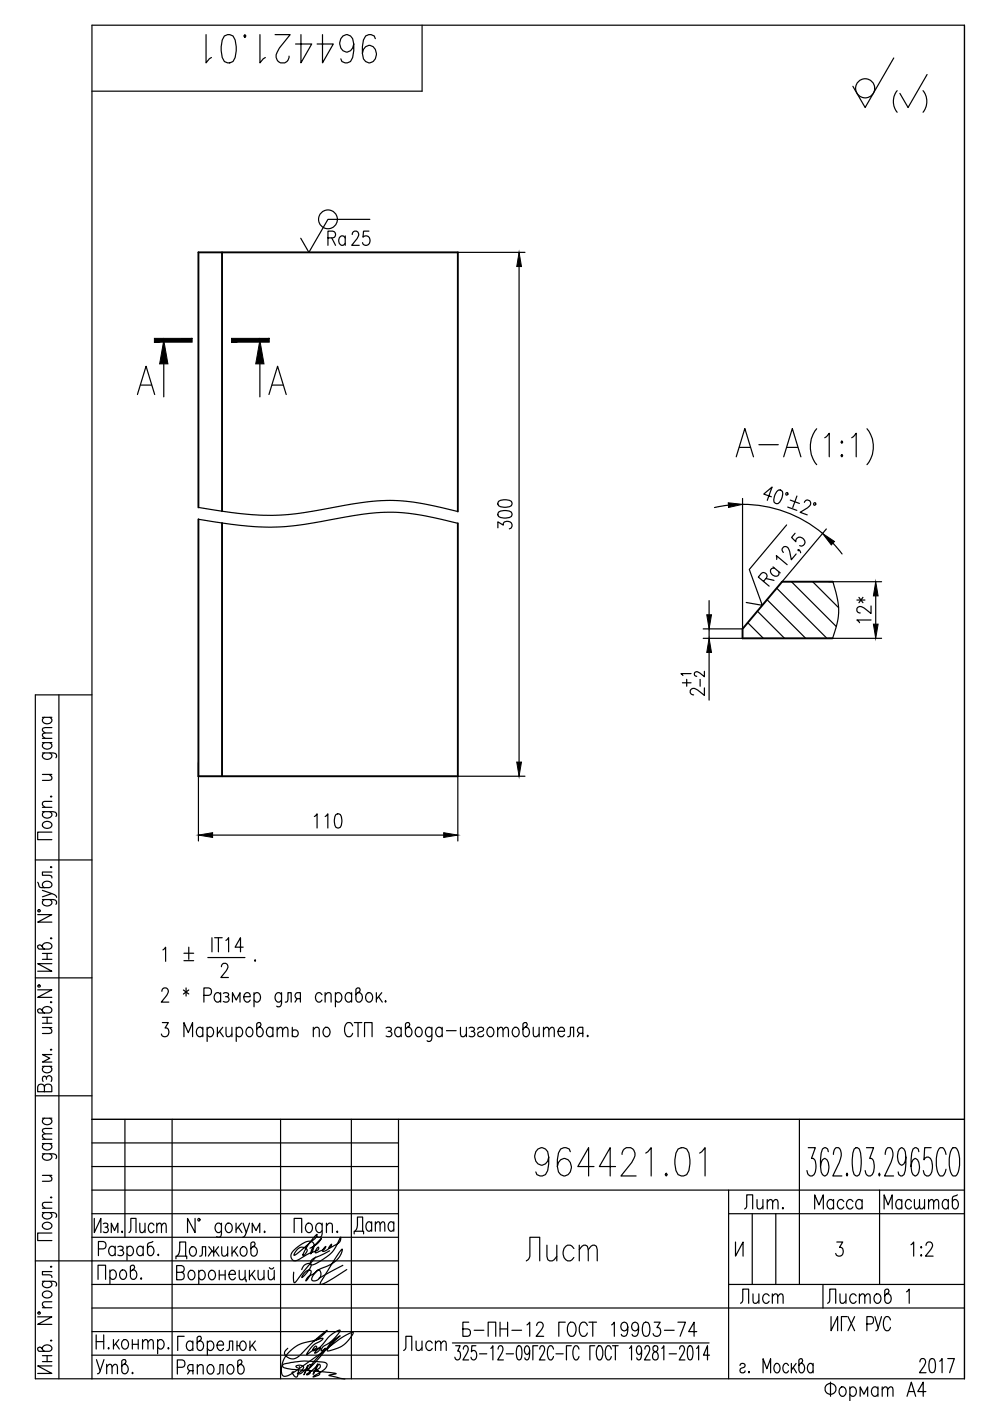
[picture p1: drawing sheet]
<svg xmlns="http://www.w3.org/2000/svg" width="210mm" height="297mm" viewBox="0 0 210 297" stroke-linecap="round" stroke-linejoin="round" font-family="sans-serif">
<defs><g id="words">
<g font-size="10.1">
<text x="42.3" y="14.5">964421.01</text>
<text x="154.9" y="98.1">А-А</text>
<text x="112.2" y="250.5">964421.01</text>
</g>
<text font-size="8.8" x="110.4" y="268.5">Лист</text>
<text font-size="8.4" x="188" y="25">( )</text>
<text font-size="7.9" x="159.5" y="125.6">Ra</text>
<text font-size="7.1" x="73.7" y="262.8">Дата</text>
<g font-size="6.6">
<text x="68.4" y="53.3">Ra</text>
<text x="185.6" y="133.3" transform="rotate(-90 185.6 133.3)">12*</text>
<text x="155.9" y="277.6">Лист</text>
<text x="174.3" y="277.6">Листов</text>
<text x="97" y="284.7">Б-ПН-12 ГОСТ 19903-74</text>
</g>
<g font-size="6.2">
<text x="109.4" y="113.2" transform="rotate(-90 109.4 113.2)">300</text>
<text x="65.3" y="176.7">110</text>
<text x="33.2" y="205">1 %%P .</text>
<text x="156.6" y="257.5">Лит.</text>
<text x="171.4" y="257.5">Масса</text>
<text x="186.3" y="257.5">Масштаб</text>
<text x="26.1" y="262.5">Лист</text>
<text x="191.9" y="267.4">1:2</text>
<text x="84.3" y="287.5">Лист</text>
<text x="19" y="292.5">Утв.</text>
<text x="36.3" y="292.5">Ряполов</text>
<text x="193.7" y="292.1">2017</text>
</g>
</g></defs>
<path d="M47.1 53.5v54.9M42.1 107.6v-54.1h55v55M42.1 110.1v54.5h55v-53.6M47.1 110.9v53.7M176.6 123.3h-10.8l-8.4 10v2h19.1" fill="none" stroke="#000" stroke-width=".4"/>
<g fill="none" stroke="#000" stroke-width=".25">
<path d="M89.5 5.3v14h-70M189.5 12.3l-6.1 10.5-2.6-4.5M204.5 5.3v287M78.2 49h-1.1l-.1 1.3a.88 .88 0 0 1 1.1-.2 .88 .88 0 0 1 .4 1.1 .82 .82 0 0 1-.7 .8 .82 .82 0 0 1-.9-.6M78.4 46.5h-8.9l-4 7-1.7-3M97.1 53.5h14.2M110.1 56.5v105.1M34.7 77.1v7M55.1 77.1v7M29.1 83.6l1.9-6 1.8 6M29.8 81.6h2.3M57 83.6l1.9-6 1.8 6"/>
<path d="M57.7 81.6h2.3M174.9 92.8l.9-.9v5M178.5 93.5l.2 .3-.2 .2-.2-.2zM178.5 96.4l.2 .2-.2 .3-.2-.3zM180.6 92.8l.9-.9v5M183.8 90.9a6 6 0 0 1 0 7.6M42.1 107.6a83.2 83.2 0 0 0 15.5 1.7l3.5-.2a129.4 129.4 0 0 0 13.7-2.3 40.9 40.9 0 0 1 18.9 .8l3.4 .9M42.1 110.1a84 84 0 0 0 15.5 1.7l3.5-.2a122.5 122.5 0 0 0 13.7-2.3 40.7 40.7 0 0 1 18.9 .8l3.4 .9M154.4 107.1l-2.9 .5M157.4 105.7v27.6h-8.3M157.4 106.9a26.4 26.4 0 0 1 17 6.2M163.6 105.3l-1.7-.5 1.8-1.5-1 2.8"/>
<path d="M164.7 104.2l.3-.3 .6 .1a1.47 1.47 0 0 1 .1 1.8l-.7 1-.6-.1a1.48 1.48 0 0 1-.1-1.8zM166.1 117.1l-.3-.5 .3-.6a.93 .93 0 0 1 1.3 .9l.4 1.8 1-1.2M166.7 104.5l.3 .1-.1 .3-.3-.1zM166.8 111.3l-7.9 9.4 2.7 7.6-3.4-.6M167 107.5l2 .7M167.6 106l1.9 .7M168.6 113.1l-.8 .8 .9 1a.88 .88 0 0 1 .6-1 .88 .88 0 0 1 1.1 .4 .82 .82 0 0 1 .2 1 .82 .82 0 0 1-1.1 .4M169 105.2l-.9 2.4M169.4 116.6v.2l-.2-.1v-.1a.64 .64 0 0 1 .6 .6M170.5 106.5l.5-.4 .7 .1a.93 .93 0 0 1-.5 1.5l-1.5 .9 1.5 .6M172.7 106.6l.3 .1-.2 .4-.3-.1zM175.2 112.1l-9.4 11.2"/>
<path d="M176.6 115.2l1.9 2.3M149.1 135.3h8.3M150.3 127.3v3M150.3 133.3v2M150.3 138.3v10.1M158.5 132l3.4 3.3M160.6 129.6l5.7 5.7M162.6 127.1l8.2 8.2M164.7 124.7l10.6 10.6M167.8 123.3l9.5 9.5M172.3 123.3l5.5 5.5M175.7 135.3h11.2"/>
<path d="M175.7 123.3h11.2M176.6 123.3a18.4 18.4 0 0 1 1.2 6.4v.4a17.4 17.4 0 0 1-1.3 5.2M9 159.6l2.7 .1a.59 .59 0 0 1 .2 1M9 157.5h2M9 156.5h2M9 152.1h2M9.4 159.6l-.1 .1a.59 .59 0 0 0-.2 1 1.07 1.07 0 0 0 1.1 .3 1.07 1.07 0 0 0 .8-.9l-.4-.5M9.4 157.5a.67 .67 0 0 0-.4 .6 .67 .67 0 0 0 .4 .6 1.01 1.01 0 0 0 1.6-.8l-.4-.4M9.4 152.1a.67 .67 0 0 0-.4 .6 .67 .67 0 0 0 .4 .6 .91 .91 0 0 0 1.1 .1 .91 .91 0 0 0 .3-1.1l-.2-.2M11 155.4l-1.9 .1-.1 .5 .6 .5M11 154.3l-1.9 .1-.1 .4 .6 .6M12.5 147.3v145"/>
<path d="M19.5 147.3h-12v145h197M144.7 144.8h1.8M145.6 144v1.5M146.5 142.8h-2.1l.4 .4M148.4 144v1.5M149.4 145.8v1.6l-1.5-1.1a.93 .93 0 0 0-1.6 .1l.2 .7 .6 .2M149.4 142.3v1.2l-1.1-.8-.7-.3-.3 .2-.1 .5 .5 .3M9 172.1l2.7 .1a.59 .59 0 0 1 .2 .9M9 171.2h2M9 164.2h2M9.1 174.5a1.07 1.07 0 0 1 1.1-.3 1.07 1.07 0 0 1 .8 .9 1.06 1.06 0 0 1-1.1 .5 1.06 1.06 0 0 1-.9-.9zM9.4 172.1l-.1 .1a.59 .59 0 0 0-.2 .9 1.07 1.07 0 0 0 1.1 .3 1.07 1.07 0 0 0 .8-.9l-.4-.4"/>
<path d="M10.4 164.2l.6 .6-.2 .5-1.8 .2M10.7 168.9l.1-.1 .2 .1-.2 .1zM11 176.4h-3v1.6h3M11 169.9l-1.9 .1-.1 .6 .6 .6M42.1 161.6v16.7M45.1 177.1h49M111.3 164.6h-14.2v13.7M7.5 182.3h12M8 193.9h3l-3 1.6h3M8 187.1l.4 1 2 .1a.64 .64 0 0 0 .6-.6 .64 .64 0 0 0-.4-.7 .91 .91 0 0 0-1.2 0 .91 .91 0 0 0-.3 1.1l.3 .2M8.1 192.9h.4v.4h-.4zM9 190.7l2.7 .1a.59 .59 0 0 1 .2 .9"/>
<path d="M9 188.8l2 .7-2 .6M9.4 190.7l-.1 .1a.59 .59 0 0 0-.2 .9 1.07 1.07 0 0 0 1.1 .4 1.07 1.07 0 0 0 .8-.9l-.4-.5M10.7 198.9l.1-.1 .2 .1-.2 .2zM10.7 183.9l.1-.2 .2 .2-.2 .1zM11 189.5l.9 .4 .1 .4M11 184.9h-2v.7l1.8 .1 .2 .4M7.5 207.3h12M8 209.9h3l-3 1.6h3M8.1 208.9h.4v.3h-.4zM9 200.8a1 1 0 0 1 1-.9 1 1 0 0 1 1 .9l-.6 .4h-2.1l-.3-.3v-.4l.4-.2 .3 .1 .7 .8M9 214.3a1 1 0 0 1 1-.9 1 1 0 0 1 1 .9l-.6 .5h-2.1l-.3-.4v-.3l.4-.2 .3 .1 .7 .8M9 202.1h2"/>
<path d="M9 203.4h2M9 217.9h2M9 215.7h2M9 216.9h2M10 202.1v1.3M10 215.7v1.2M10.4 217.9l.6 .5-.2 .6-1.8 .1M10.7 212.5h.3l-.2 .1zM11 204.3h-3l3 1.6h-3M34.3 210.2l.2-.6 .7-.1a.94 .94 0 0 1 .1 1.5l-1.1 1.5h1.6M34.4 216.8h1.3l-.7 1.1h.3a.94 .94 0 0 1 .4 1.4 .94 .94 0 0 1-1.4 .2l-.1-.3M38.9 209.9l1.1 .9"/>
<path d="M39 219.8v-3l.9 2.1 .9-2.1v3M39.5 209.5v1.7M40 209.9l-1.1 .9M43 218.2a.66 .66 0 0 0-.6-.4 .66 .66 0 0 0-.7 .4 .91 .91 0 0 0 0 1.2 .91 .91 0 0 0 1.1 .3l.2-.3M43 217.8v2M43.2 211h1.1a.82 .82 0 0 0 .6-.7 .82 .82 0 0 0-.6-.8h-1.1v3M43.9 218.2a.66 .66 0 0 1 .6-.4 .66 .66 0 0 1 .7 .4 1 1 0 0 1-.8 1.6l-.5-.4M43.9 217.8v3M46.1 217.8v2M46.5 218.7l.8 1.1M46.8 210.9a.67 .67 0 0 0-.7-.5 .67 .67 0 0 0-.6 .5 1.01 1.01 0 0 0 .8 1.6l.5-.5M46.8 210.5v2"/>
<path d="M46.9 205l.3-.6 .7-.2a.93 .93 0 0 1 .1 1.6l-1.2 1.4h1.6M47.2 217.8l-1.1 1.4M47.3 210.6a.73 .73 0 0 1 1.2 .3l-.4 .4h-.3M47.9 217.8l.1 1.9 .6 .1 .6-.6M48.1 211.3a.59 .59 0 0 1 .5 .6 .59 .59 0 0 1-.5 .6l-.8-.2M49.2 217.8v2M49.3 212.5v-2l.8 1.5 .8-1.5v2M50.1 218.2a.66 .66 0 0 1 .6-.4 .66 .66 0 0 1 .6 .4 1 1 0 0 1-.8 1.6l-.4-.4M50.1 217.8v3M51.7 211.3h1.4a.66 .66 0 0 0-.5-.8 .66 .66 0 0 0-.8 .4 1.01 1.01 0 0 0 .8 1.6l.5-.5M52.5 217.9l.2-.1a1 1 0 0 1 .9 1 1 1 0 0 1-.9 1 1.18 1.18 0 0 1-.2-1.9zM53.9 210.9a.67 .67 0 0 1 .6-.5 .67 .67 0 0 1 .6 .5 1.01 1.01 0 0 1-.8 1.6l-.4-.5"/>
<path d="M53.9 210.5v3M54.9 217.8a1 1 0 0 1 .9 1 1 1 0 0 1-.9 1l-.5-.6v-2.1l.4-.3h.3l.2 .4-.1 .3-.8 .7M57.9 218.2l-.5-.4a1 1 0 0 0-.9 1 1 1 0 0 0 .9 1l.5-.4M57.9 217.8v2M58.8 218.4l.5-.6 .5 .1 .1 1.9M58.8 217.8v2M59.7 210.9l-.2-.3a.64 .64 0 0 0-1.1 .3 1.01 1.01 0 0 0 .8 1.6l.5-.5M59.7 210.5l-.1 2.7-.4 .3-.5-.2M59.9 218.4l.6-.6 .4 .1 .2 1.9M60.5 212.5l.4-.2 .2-1.8h.6v2M62 218.7a.73 .73 0 0 1 1.2 0 .73 .73 0 0 1-.4 1.1h-.5l-.3-.3M62 217.8v2"/>
<path d="M63 211.7l-.5 .8M63.7 211.7l-.9-.1a.67 .67 0 0 1 .2-1.1h.7v2M66.4 218.4l.6-.6 .6 .1 .1 1.9M66.4 217.8v2M68.3 210.9a.67 .67 0 0 0-.7-.5 .67 .67 0 0 0-.6 .5 1.01 1.01 0 0 0 .8 1.6l.5-.5M68.8 217.9l.3-.1a1 1 0 0 1 .9 1 1 1 0 0 1-.9 1 1.17 1.17 0 0 1-.3-1.9zM68.9 211l.6-.5 .6 .1 .1 1.9M68.9 210.5v2M71.1 210.9a.66 .66 0 0 1 .6-.5 .66 .66 0 0 1 .7 .5 1.01 1.01 0 0 1-.8 1.6l-.5-.5M71.1 210.5v3M74.5 210.9a.67 .67 0 0 0-.6-.5 .67 .67 0 0 0-.6 .5 1.01 1.01 0 0 0 .8 1.6l.4-.5M74.5 210.5v2"/>
<path d="M74.8 217.5a.8 .8 0 0 0-.8-.7 .8 .8 0 0 0-.8 .7 1.88 1.88 0 0 0 .5 2.3 .84 .84 0 0 0 1.1-.7M75.1 216.8h1.6M75.9 210.5a1 1 0 0 1 .9 1 1 1 0 0 1-.9 1l-.4-.6v-2.2l.3-.2h.3l.3 .4-.1 .3-.8 .7M75.9 216.8v3M77.3 219.8v-3h1.6v3M77.9 210.6a.64 .64 0 0 1 1 .3 1.01 1.01 0 0 1-.8 1.6 1.18 1.18 0 0 1-.2-1.9zM79.8 210.5v2M80.3 211.3l.8 1.2M80.9 210.5l-1.1 1.4M81.7 212.2l.2 .1-.2 .2-.1-.2zM81.9 217.9a.72 .72 0 0 1 1.1 .3l-.1 .3-.6 .2M82.7 218.7a.59 .59 0 0 1 .4 .5 .59 .59 0 0 1-.4 .6l-.8-.1"/>
<path d="M85.1 218.2l-.5-.4a1 1 0 0 0-.9 1 1 1 0 0 0 .9 1l.5-.4M85.1 217.8v2M86.4 217.8a1 1 0 0 1 1 1 1 1 0 0 1-1 1l-.4-.6v-2.1l.3-.3h.4l.2 .4-.1 .3-.8 .7M88.4 217.9a.8 .8 0 0 1 .9 .1 .8 .8 0 0 1 .2 .9 .8 .8 0 0 1-.9 .9 1.18 1.18 0 0 1-.2-1.9zM91.6 218.2l-.1-.1a.58 .58 0 0 0-1-.2 1.06 1.06 0 0 0-.3 1.2 1.06 1.06 0 0 0 .9 .7l.5-.4M91.6 217.8l-.1 2.7a.58 .58 0 0 1-1 .2M93.7 218.2l-.2-.3a.8 .8 0 0 0-.9 .1 .8 .8 0 0 0-.2 .9l.3 .8a.65 .65 0 0 0 1-.3M93.7 217.8v2M94.7 218.5h2M97.6 217.8l.1 1.9 .6 .1 .6-.6M98.9 217.8v2M99.5 217.9a.72 .72 0 0 1 1.1 .3l-.1 .3-.6 .2"/>
<path d="M100.3 218.7a.59 .59 0 0 1 .4 .5 .59 .59 0 0 1-.4 .6l-.8-.1M101.3 218.2a.66 .66 0 0 1 .6-.4 .66 .66 0 0 1 .6 .4l-.1 .3-.8 .3a.55 .55 0 0 0-.2 .9 .73 .73 0 0 0 1.1-.3M103.6 217.9l.2-.1a1 1 0 0 1 .9 1 1 1 0 0 1-.9 1 1.18 1.18 0 0 1-.2-1.9zM105.5 218.4l.6-.6 .4 .1 .2 1.9M105.5 217.8v2M106.7 218.4l.5-.6 .5 .1 .1 1.9M108.9 217.9l.3-.1a1 1 0 0 1 .9 1 1 1 0 0 1-.9 1 1.17 1.17 0 0 1-.3-1.9zM111.3 217.8a1 1 0 0 1 1 1 1 1 0 0 1-1 1l-.4-.6v-2.1l.3-.3h.4l.2 .4-.1 .3-.8 .7M113.1 217.8l.1 1.9 .5 .1 .6-.6M114.3 217.8v2M115.2 218.4l.6-.6 .5 .1 .1 1.9M115.2 217.8v2"/>
<path d="M116.4 218.4l.5-.6 .5 .1 .1 1.9M118.3 218.7h1.4a.67 .67 0 0 0-.4-.9 .67 .67 0 0 0-.9 .4 .99 .99 0 0 0 .8 1.6l.5-.4M120.4 219.8l.4-.1 .1-1.9h.7v2M122.9 219.1l-.5 .7M123.6 219.1h-.7l-.2-.2a.67 .67 0 0 1 .2-1.1h.7v2M124.6 219.5l.1 .2-.1 .1-.1-.1zM7.5 232.3h12M9 237.1h2M9 226.1h2M9.4 237.1a.67 .67 0 0 0-.4 .6 .67 .67 0 0 0 .4 .6 1.01 1.01 0 0 0 1.6-.8l-.4-.4M9.4 230.4a.73 .73 0 0 0-.7-.5 .73 .73 0 0 0-.7 .5v1.1h3v-1.1a.81 .81 0 0 0-.8-.6 .81 .81 0 0 0-.8 .6v1.1M9.4 226.1a.67 .67 0 0 0-.4 .6 .67 .67 0 0 0 .4 .6 .91 .91 0 0 0 1.1 .1 .91 .91 0 0 0 .3-1.1l-.2-.2"/>
<path d="M9.9 228.5a.58 .58 0 0 1 .5-.5 .58 .58 0 0 1 .6 .5l-.2 .8M9.9 228.8v-.3l-.5-.3a.73 .73 0 0 0-.3 1.1M10.7 222.6l.1-.2 .2 .2zM11 223.6h-2l1.6 .8-1.6 .8h2M11 239.3l-1.9 .1-.1 .4 .6 .6M19.5 237.3h185M26.5 237.3v25M36.5 237.3v55M59.5 237.3v55M74.5 237.3v55M84.5 237.3v55M169.5 237.3v35"/>
<path d="M9 257.1l2.7 .1 .3 .3-.1 .6M9 244.6l2.7 .1 .3 .4-.1 .6M9 256.2h2M9 249.2h2M9 242.5h2M9 241.5h2M9.1 259.5a1.06 1.06 0 0 1 1.2-.3 1.06 1.06 0 0 1 .7 .9 1.06 1.06 0 0 1-1.1 .5 1.06 1.06 0 0 1-.9-.9zM9.4 257.1l-.3 .2a.65 .65 0 0 0 .3 1 1.01 1.01 0 0 0 1.6-.8l-.4-.4M9.4 244.6l-.3 .3a.65 .65 0 0 0 .3 1 1.01 1.01 0 0 0 1.6-.8l-.4-.5M9.4 242.5a.66 .66 0 0 0-.4 .6 .66 .66 0 0 0 .4 .6 .9 .9 0 0 0 1.1 .1 .9 .9 0 0 0 .3-1.1l-.2-.2M10.4 249.2l.6 .6-.2 .5-1.8 .2M10.7 253.9h.3l-.2 .1z"/>
<path d="M11 254.9l-1.9 .1-.1 .6 .6 .6M11 240.4l-1.9 .1-.1 .5 .6 .5M19.5 252.3h185M19.5 257.3h65M19.5 242.3h65M19.5 247.3h65M20 258.3v3l1.4-3v3M21.9 259.5a.6 .6 0 0 1 1 .3l-.3 .4h-.3M41.4 258.3v3l-1.6-3v3M42 258.4h.3v.4h-.3zM47 259.8l-.1-.2a.59 .59 0 0 0-1-.1 1.07 1.07 0 0 0-.3 1.1 1.07 1.07 0 0 0 .9 .7l.5-.4M47 259.3l-.1 2.7a.59 .59 0 0 1-1 .2"/>
<path d="M48.1 259.5a.65 .65 0 0 1 1 .3 1.01 1.01 0 0 1-.8 1.5 1.19 1.19 0 0 1-.2-1.8zM50 259.3v2M51.2 259.3l-1.2 1.5M51.5 259.3l.7 2 .7-2M65.1 259.5a.64 .64 0 0 1 1 .3 1.01 1.01 0 0 1-.8 1.5 1.18 1.18 0 0 1-.2-1.8zM68.3 259.8l-.2-.3a.64 .64 0 0 0-1.1 .3 1.01 1.01 0 0 0 .8 1.5l.5-.4M68.3 259.3l-.1 2.7-.4 .3-.5-.1M69.2 259.9l.6-.6 .6 .2 .1 1.8M69.2 259.3v2M154.5 257.3h50M154.5 252.3v40M159.5 257.3v15"/>
<path d="M164.5 257.3v15M171.4 243.3h1.5l-.8 2.3h.4a3.2 3.2 0 0 1 .1 3.4l-.4 .3h-.4l-.4-.3-.3-.8M175.6 244.2l-.1-.6-.4-.3-.7 .3a10.6 10.6 0 0 0-.3 4.9l.3 .5 .5 .3a2.35 2.35 0 0 0 .7-2.8l-.3-.6-.5-.3-.4 .3-.3 .6-.1 .8M176.7 244.8a1.7 1.7 0 0 1 .6-1.5h.5a1.98 1.98 0 0 1 .4 2.3l-1.6 3.7h1.9M179.6 248.8l.1 .2-.1 .3-.1-.3zM181.1 243.6l.4-.3h.3l.4 .3a8.9 8.9 0 0 1 0 5.4l-.4 .3-.7-.3a8.9 8.9 0 0 1 0-5.4zM183.7 243.3h1.5l-.8 2.3h.4a3.2 3.2 0 0 1 .1 3.4l-.4 .3h-.4l-.4-.3-.3-.8M186.4 248.8l.2 .2-.2 .3-.1-.3zM186.5 252.3v20M187.7 244.8a1.7 1.7 0 0 1 .5-1.5h.6a1.98 1.98 0 0 1 .4 2.3l-1.7 3.7h2M192.1 245.3l-.2 .9-.2 .6-.6 .2a2.35 2.35 0 0 1-.7-2.8l.3-.6 .4-.3 .6 .3a8.2 8.2 0 0 1 0 5.4l-.7 .3-.4-.3-.2-.5M194.8 244.2l-.1-.6-.4-.3-.7 .3a10.6 10.6 0 0 0-.3 4.9l.3 .5 .5 .3a2.35 2.35 0 0 0 .7-2.8l-.3-.6-.5-.3-.4 .3-.3 .6-.1 .8"/>
<path d="M197.4 243.3h-1.4l-.1 2.6 .6-.6h.4a2.22 2.22 0 0 1 .8 2.3l-.1 .9-.3 .5-.4 .3h-.4l-.5-.3-.2-.8M200.6 244.8l-.2-.6a.98 .98 0 0 0-1.1-.9 5.7 5.7 0 0 0 0 6 1.22 1.22 0 0 0 1.3-1.4M202.1 243.3a1.22 1.22 0 0 1 1.2 1.5 5.3 5.3 0 0 1-.7 4.5 1.2 1.2 0 0 1-1.2-1.4 5.4 5.4 0 0 1 .7-4.6zM7.5 267.3h77M8 279.2h3l-3 1.6h3M8.1 278.2h.4v.4h-.4zM9 271.7l2.7 .1a.59 .59 0 0 1 .2 .9M9 277.3h2M9.1 274.1a1.07 1.07 0 0 1 1.1-.4 1.07 1.07 0 0 1 .8 .9 1.06 1.06 0 0 1-1.1 .6 1.06 1.06 0 0 1-.9-.9zM9.4 271.7l-.1 .1a.59 .59 0 0 0-.2 .9 1.07 1.07 0 0 0 1.1 .3 1.07 1.07 0 0 0 .8-.9l-.4-.4M10.7 268.6l.1-.1 .2 .1-.2 .1zM11 261.4h-3v1.6h3"/>
<path d="M11 276l-1.9 .1-.1 .6 .6 .6M11 269.6h-2v.7l1.8 .1 .2 .5M19.5 277.3h185M19.5 262.3h65M19.5 272.3h65M20.8 271.2v-2.9h1.6v2.9M20.9 264.8h1a.81 .81 0 0 0 .6-.8 .81 .81 0 0 0-.6-.8h-1v3M22.6 260.2a.61 .61 0 0 1 .4 .6 .61 .61 0 0 1-.4 .5l-.7-.1M23.3 269.7a.66 .66 0 0 1 .6-.5 .66 .66 0 0 1 .7 .5 1 1 0 0 1-.8 1.5l-.5-.4M23.3 269.2v3.1M23.6 261.3v-2l.7 1.6 .7-1.6v2M24.4 264.7a.67 .67 0 0 0-.6-.5 .67 .67 0 0 0-.6 .5 .91 .91 0 0 0-.1 1.1 .91 .91 0 0 0 1.1 .3l.2-.3"/>
<path d="M24.4 264.2v2M25 264.4a.73 .73 0 0 1 1.1 .3l-.1 .2-.6 .2M25.7 269.4a.8 .8 0 0 1 .9 .1 .8 .8 0 0 1 .2 .9 .8 .8 0 0 1-.9 .8 1.18 1.18 0 0 1-.2-1.8zM25.8 265.1a.59 .59 0 0 1 .4 .5 .59 .59 0 0 1-.4 .6l-.8-.1M26.9 264.7a.67 .67 0 0 1 .7-.5 .67 .67 0 0 1 .6 .5 .99 .99 0 0 1-.8 1.5l-.5-.4M26.9 264.2v3M28.1 269.2a1 1 0 0 1 .9 1 1 1 0 0 1-.9 1l-.5-.5v-2.2l.4-.2h.3l.3 .4-.2 .3-.8 .7M29.9 271l.1 .1-.1 .1-.1-.1zM30.4 264.7a.67 .67 0 0 0-.7-.5 .67 .67 0 0 0-.6 .5 .91 .91 0 0 0 0 1.1 .91 .91 0 0 0 1 .3l.3-.3M30.4 264.2v2M32.4 263.2l-1 .5-.1 1.9a.64 .64 0 0 0 .5 .6 .64 .64 0 0 0 .7-.4 .9 .9 0 0 0 .1-1.1 .9 .9 0 0 0-1.1-.3l-.2 .3M33.6 265.9v.3l-.2-.1z"/>
<path d="M37.3 266.9v-.6h2.3v.6M37.5 269.8h1a.82 .82 0 0 1 .6 .7 .82 .82 0 0 1-.6 .8h-1v-3h1a.73 .73 0 0 1 .6 .7 .73 .73 0 0 1-.6 .8M37.5 266.3a3.1 3.1 0 0 0 .6-3h1.3v3M40.2 269.5a.65 .65 0 0 1 1 .3 1.01 1.01 0 0 1-.8 1.5 1.19 1.19 0 0 1-.2-1.8zM40.5 264.5a.8 .8 0 0 1 .9 .1 .8 .8 0 0 1 .2 .9 .8 .8 0 0 1-.9 .8 1.18 1.18 0 0 1-.2-1.8zM42.1 269.8a.67 .67 0 0 1 .7-.5 .67 .67 0 0 1 .6 .5 1.01 1.01 0 0 1-.8 1.5l-.5-.4M42.1 269.3v3M42.3 266.3l.5-.1 .1-1.9h.7v2M44.3 264.3l1 1.3 1-1.3M44.5 269.5a.64 .64 0 0 1 1.1 .3 1.01 1.01 0 0 1-.8 1.5 1.18 1.18 0 0 1-.3-1.8zM45 265.2l-.8 1.1M45.3 264.3v2"/>
<path d="M45.6 265.2l.8 1.1M46.5 270.3h1.2M46.5 269.3v2M47 264.3l.1 1.9 .6 .1 .6-.5M47.7 269.3v2M48.3 264.3v2M48.5 270.2h1.4a.67 .67 0 0 0-.4-.8 .67 .67 0 0 0-.8 .4 1.01 1.01 0 0 0 .8 1.5l.4-.4M49.2 264.3v2M49.6 265.2l.8 1.1M50.3 264.3l-1.1 1.5M50.5 260.2l.8 1.1M50.7 269.3l.1 1.9 .6 .1 .6-.5"/>
<path d="M51.2 264.5a.8 .8 0 0 1 1 .1 .8 .8 0 0 1 .2 .9 .8 .8 0 0 1-.9 .8 1.18 1.18 0 0 1-.3-1.8zM52 269.3v2h.2v.5M52.2 261.3l-.2 .6-.6 .4M52.9 269.3v2M53.3 270.2l.8 1.1M53.5 261.3v-2l.8 1.6 .8-1.6v2M53.6 264.3a1 1 0 0 1 1 1 1 1 0 0 1-1 1l-.4-.5v-2.2l.3-.3h.4l.2 .5-.1 .2-.8 .8M54 269.3l-1.1 1.5M54.7 269.3l.1 1.9 .6 .1 .6-.5M56 269.3v2M56.1 261l.1 .2-.1 .1zM56.9 269.3l.1 1.9 .6 .1 .5-.5"/>
<path d="M57.1 268.8a.5 .5 0 0 0 .5 .3 .5 .5 0 0 0 .4-.3M58.1 269.3v2M62.4 261.3v-3h1.6v3M63.1 264.8a1.2 1.2 0 0 1 2 .4l-.2 .4a.68 .68 0 0 1-.6 .6 9.8 9.8 0 0 1 2.3-3.9l.6-.6-.4 .9-3.9 3.2-.6 .3 .2-.5zM64 269.2a1.49 1.49 0 0 1 2-1.2 4.3 4.3 0 0 1-2 2.9 2.02 2.02 0 0 1 1.8-1.6l.1 .1a2.84 2.84 0 0 1-1.1 2.2l.7-1 1.1-.6 .5-.5a.46 .46 0 0 1 .6-.3 .46 .46 0 0 1 .3 .6 1.34 1.34 0 0 1-.4 1.4 1.34 1.34 0 0 1-1.5 .2 3.2 3.2 0 0 1 2.1-2.5 5.7 5.7 0 0 0 4.4-3.7l-.1-.4-1.4 2-3 4.9-.2 .4 .1 .2a11 11 0 0 0 4.1-2.2l1.4-.9M65.7 264.6a4.6 4.6 0 0 0 2.5-2l-.3 .2a5.5 5.5 0 0 0-2 2.9v.1a2.36 2.36 0 0 0 .5-2.3 1.76 1.76 0 0 0-2.3 .2l-.7 .4a3 3 0 0 0-1.7 2.3 .94 .94 0 0 0 .6 .9 .94 .94 0 0 0 1-.2l2-1.2 1.9-.8 .3-.3v-.4l-.3 .2-.3 .7a.2 .2 0 0 0 0 .3 .2 .2 0 0 0 .3 0l1.4-.6 .5-.7-.7 .7a.25 .25 0 0 0 .1 .4 .25 .25 0 0 0 .4-.1l1-.8 .4-.7-.6 .9 1.3-.7a1.44 1.44 0 0 0 1.2-1.7v.1a8.9 8.9 0 0 1-6.3 5.8l-.1-.3a1.4 1.4 0 0 1 1.3-1.4l2.8-1.3M67 266.5l-4.6 5.5-.2-.5 .1-1.8M72.7 268.3l-5.1 2.7M154.5 272.3h50M155.9 263.3v3l1.6-3v3M176.2 279.1v3l1.4-3v3M177.4 263.3h1.3l-.7 1.2h.3a.95 .95 0 0 1 .4 1.3 .95 .95 0 0 1-1.4 .2l-.1-.2"/>
<path d="M179.6 279.1h-1.2v3M179.8 279.1l1.4 3M181.2 279.1l-1.4 3M185.5 279.1l.7 2.5M186.9 279.1l-.8 2.8-.4 .2M188.8 279.9l-.1-.3a.68 .68 0 0 0-.8-.5 2.11 2.11 0 0 0 0 3 .75 .75 0 0 0 .9-.7M192.2 273.9l.6-.6v3M9 286.1a1 1 0 0 1 1-1 1 1 0 0 1 1 1l-.6 .4h-2.1l-.3-.3v-.4l.4-.2 .3 .1 .7 .8M9 287.4h2M9 288.7h2M10 287.4v1.3M10.7 284.2h.3l-.2 .1z"/>
<path d="M11 289.6h-3l3 1.6h-3M19.5 292.3v-287h185v287M19.5 282.3h65M19.5 287.3h65M20.4 283v3M20.4 284.5h1.6M22 283v3M24.1 284v2M24.5 284.9l.8 1.1M25.2 284l-1.1 1.5M26.1 284.2a.8 .8 0 0 1 .9 .1 .8 .8 0 0 1 .3 .9 .8 .8 0 0 1-1 .8 1.18 1.18 0 0 1-.2-1.8zM28.1 285h1.2"/>
<path d="M28.1 284v2M29.3 284v2M30.2 284.6l.6-.6 .5 .2 .1 1.8M30.2 284v2M31.4 284.6l.5-.6 .5 .2 .1 1.8M33.4 284.5l.5-.5a1 1 0 0 1 .9 1 1 1 0 0 1-.9 1l-.5-.4M33.4 284v3M39.1 283.3h-1.4v3M40.9 284.8a.67 .67 0 0 0-.6-.5 .67 .67 0 0 0-.7 .5 1.01 1.01 0 0 0 .8 1.5l.5-.4M40.9 284.3v2M42.2 284.3a1 1 0 0 1 1 1 1 1 0 0 1-1 1l-.4-.5v-2.2l.3-.3h.4l.2 .5-.1 .2-.8 .8M44 284.8a.67 .67 0 0 1 .6-.5 .67 .67 0 0 1 .6 .5 1.01 1.01 0 0 1-.8 1.5l-.4-.4"/>
<path d="M44 284.3v3M46 285.2h1.4a.67 .67 0 0 0-.4-.8 .67 .67 0 0 0-.9 .4 1.01 1.01 0 0 0 .8 1.5l.5-.4M48.1 286.3l.4-.1 .2-1.9h.6v2M50.2 285.3h.6a.88 .88 0 0 1 .8-1 1.07 1.07 0 0 1 .6 1.1 1.07 1.07 0 0 1-.8 .9 1.01 1.01 0 0 1-.6-1M50.2 284.3v2M53 284.3v2M53.4 285.2l.9 1.1M54.1 284.3l-1.1 1.5M63.1 290l-.3-.2a.97 .97 0 0 1 1.6 .2l-.5 .6-.8 .6 .1 .1a2.69 2.69 0 0 0 2-1.7l.1-.1-.9 2 .3-.7a2.16 2.16 0 0 1 1-1.5l.2 .1a.71 .71 0 0 1-.7 .9h-.1a.61 .61 0 0 1 .7 .7 .61 .61 0 0 1-.8 .5v-.1a6.8 6.8 0 0 0 2.4-2.2l-1 2.2 1.1-2a.34 .34 0 0 1 .5 .1 .34 .34 0 0 1-.2 .5l-.4 .3-.5 .1 .6 .2 .2 .2a.53 .53 0 0 1 0 .6 .53 .53 0 0 1-.5 .3l-.8 .2 2.5-1.6a.77 .77 0 0 0 .4-1 .77 .77 0 0 0-.9-.5 19.2 19.2 0 0 0-8.4 .5 .5 .5 0 0 0 .5 .8l1.4 .2 9.2 .9h.2l-1.6 .4 3.4 .8M63.5 289.7l-.3 1.6a.46 .46 0 0 1-.1 .5 .46 .46 0 0 1-.5 .1l-.7-.8 .3-.3M66.6 284.3l1.9-.5-.4 .4a5.6 5.6 0 0 0-3.1 3l1.8-1.2a.3 .3 0 0 0 .4-.3 .3 .3 0 0 0-.3-.3 .3 .3 0 0 0-.3 .3l-.3 .5 .1 .2 1.5-.7a1.37 1.37 0 0 1-1.2 1.2l1.4-1.5a9 9 0 0 1 3.7-3.3l.2-.1 .1 .1a9.2 9.2 0 0 1-3.7 3.5l-.3 .8 .9-.5-2.4 2.7-1.1 1.5 1.4-1.3 2-2.4a8.4 8.4 0 0 1 3.2-3.2l-.1 .2a8.7 8.7 0 0 0-2.6 2.9v.1a6.1 6.1 0 0 0 5.5-3.9 10.7 10.7 0 0 0-4.2 2.4l-7.6 5.5-2 1.3a.9 .9 0 0 1-1.1 0 .9 .9 0 0 1-.3-1 6.7 6.7 0 0 1 6.2-6.3 5.7 5.7 0 0 0 3.5-2.3h-.1a45.2 45.2 0 0 0-6.1 5.6 1.75 1.75 0 0 1-2.9-1l.7-.8M95.9 284.7h54.4"/>
<path d="M98.2 286v-.1a.58 .58 0 0 1 .7-.6l.3 .3a1.36 1.36 0 0 1-.2 1.3l-.9 1.4h1.3M100.9 285.3h-.9l-.1 1.3a.53 .53 0 0 1 .9-.1 1.31 1.31 0 0 1-.2 1.8 .58 .58 0 0 1-.7-.5M101.7 287h1.5M104.1 285.9l.4-.6v3M105.6 286l.1-.4 .2-.3h.4l.3 .3a1.39 1.39 0 0 1-.2 1.3l-.9 1.4h1.2M107.3 287h1.6M109.7 285.5l.5-.2a1.65 1.65 0 0 1 .5 1.7l-.3 1.2-.4 .1a1.7 1.7 0 0 1-.5-1.7zM112.3 286.3l-.1 .5-.4 .4a1.02 1.02 0 0 1-.6-.9 1.02 1.02 0 0 1 .6-1l.2 .2a3.2 3.2 0 0 1 0 2.7l-.4 .1-.2-.1-.1-.3M114 285.3h-1v3M114.4 286v-.1a.57 .57 0 0 1 .7-.6l.3 .3a1.39 1.39 0 0 1-.2 1.3l-.8 1.4h1.1M117.4 286l-.1-.2a.57 .57 0 0 0-.7-.5 .57 .57 0 0 0-.4 .7v1.6a.6 .6 0 0 0 .2 .6 .6 .6 0 0 0 .7 0l.3-.6M117.9 287h1.5"/>
<path d="M121.1 285.3h-1v3M122.8 286a.62 .62 0 0 0-.6-.7 .62 .62 0 0 0-.7 .7v.5a2.14 2.14 0 0 0 .5 1.8 .7 .7 0 0 0 .8-.7M126.1 285.3h-1v3M126.8 285.5l.2-.2a.69 .69 0 0 1 .7 .7v1.6a.6 .6 0 0 1-.3 .6 .6 .6 0 0 1-.6 0l-.4-1v-.7zM129.6 286l-.1-.2a.58 .58 0 0 0-.7-.5 .58 .58 0 0 0-.4 .7l-.1 .5a2.14 2.14 0 0 0 .5 1.8 .7 .7 0 0 0 .8-.7M130.5 285.3v3M133.5 285.9l.4-.6v3M136 286.3l-.2 .7-.3 .2a1.03 1.03 0 0 1-.6-.9 1.03 1.03 0 0 1 .6-1l.3 .2a3.3 3.3 0 0 1 0 2.7l-.4 .1-.3-.1-.1-.3M136.7 286l.1-.4 .3-.3h.3l.3 .3a1.39 1.39 0 0 1-.2 1.3l-.9 1.4h1.2M138.5 285.5a.85 .85 0 0 0 .8 1.3 .9 .9 0 0 1 .3 .9 .9 .9 0 0 1-.8 .6 1.03 1.03 0 0 1-.4-1 1.03 1.03 0 0 1 .8-.8 .61 .61 0 0 0 .2-.9 .61 .61 0 0 0-.9-.1zM140.3 285.9l.4-.6v3M141.9 287h1.5"/>
<path d="M144.1 286v-.1a.58 .58 0 0 1 .7-.6l.2 .3a1.32 1.32 0 0 1-.1 1.3l-.9 1.4h1.2M146 285.5l.4-.2a1.7 1.7 0 0 1 .5 1.7l-.2 1.2-.5 .1a1.65 1.65 0 0 1-.5-1.7zM147.7 285.9l.4-.6v3M150.4 287.3h-1.2l.8-2v3M156.9 289.5a.56 .56 0 0 1 .5-.5 .56 .56 0 0 1 .6 .5l-.1 .3-.7 .3a.53 .53 0 0 0-.3 .5 .53 .53 0 0 0 .4 .5l.6-.2 .1-.3M158.8 290.8v.3zM161.8 291.1v-3l.8 2.1 .8-2.1v3M164.4 289.2l.2-.1a1.05 1.05 0 0 1 .8 .7 1.05 1.05 0 0 1-.3 1.1l-.5 .2a1.26 1.26 0 0 1-.2-1.9zM167.2 289.5l-.4-.4a1.05 1.05 0 0 0-.9 .7 1.05 1.05 0 0 0 .4 1.1l.5 .2 .4-.5M167.8 289.1v2M168.2 289.9l.7 1.2M168.8 289.1l-1 1.4"/>
<path d="M169.8 289.1a1.05 1.05 0 0 1 .8 .7 1.05 1.05 0 0 1-.3 1.1l-.2 .2a.59 .59 0 0 1-.7-.6v-2.1l.3-.3 .4 .1a.74 .74 0 0 1-.5 1l-.2 .3M172.4 289.5l-.4-.4a1.03 1.03 0 0 0-.6 1.7l.3 .3h.3l.4-.5M172.4 289.1v2M176.1 293v3M178.3 294.2a.64 .64 0 0 1 1 .3 1.01 1.01 0 0 1-.8 1.5 1.18 1.18 0 0 1-.2-1.8zM180.2 294.5a.67 .67 0 0 1 .6-.5 .67 .67 0 0 1 .7 .5 1.01 1.01 0 0 1-.8 1.5l-.5-.4M180.2 294v3M182.4 296v-2l.8 1.6 .8-1.6v2M183.8 280.7h.9a.85 .85 0 0 0 .5-.8 .85 .85 0 0 0-.5-.8h-.9v3M186.1 294.5a.67 .67 0 0 0-.6-.5 .67 .67 0 0 0-.6 .5 1.01 1.01 0 0 0 .8 1.5l.4-.4M186.1 294v2M187 294.6l.6-.6 .5 .2 .1 1.8"/>
<path d="M187 294v2M188.2 294.6l.6-.6 .4 .2 .1 1.8M192.3 296l.9-3 .9 3M192.6 295h1.2M196.3 295h-1.7l1.1-2v3"/>
<circle cx="183.4" cy="18.7" r="2.03"/>
<circle cx="69.5" cy="46.5" r="2"/>
<circle cx="176.1" cy="294.5" r="1.17"/>
</g>
<g fill="#000" stroke="#000" stroke-width=".21">
<path d="M110.1 53.5l.5 3h-1zM34.7 72.1l.9 5h-1.8zM55.1 72.1l.9 5h-1.8zM154.4 106.6l3 .3-2.9 .7zM174.4 113.1l2.5 1.7-.6 .7zM149.8 130.3h1.1l-.6 3zM150.3 135.3l.6 3h-1.1zM42.1 177.1l3-.6v1.1zM94.1 176.5l3 .6-3 .5zM109.6 161.6h1l-.5 3z"/>
<path d="M32.7 71.7v.8l8-.8zM32.7 72.5l8-.8v.8z"/>
<path d="M49.1 72.5h8v-.8zM49.1 71.7h8l-8 .8z"/>
</g>
<use href="#words"/>
</svg>
